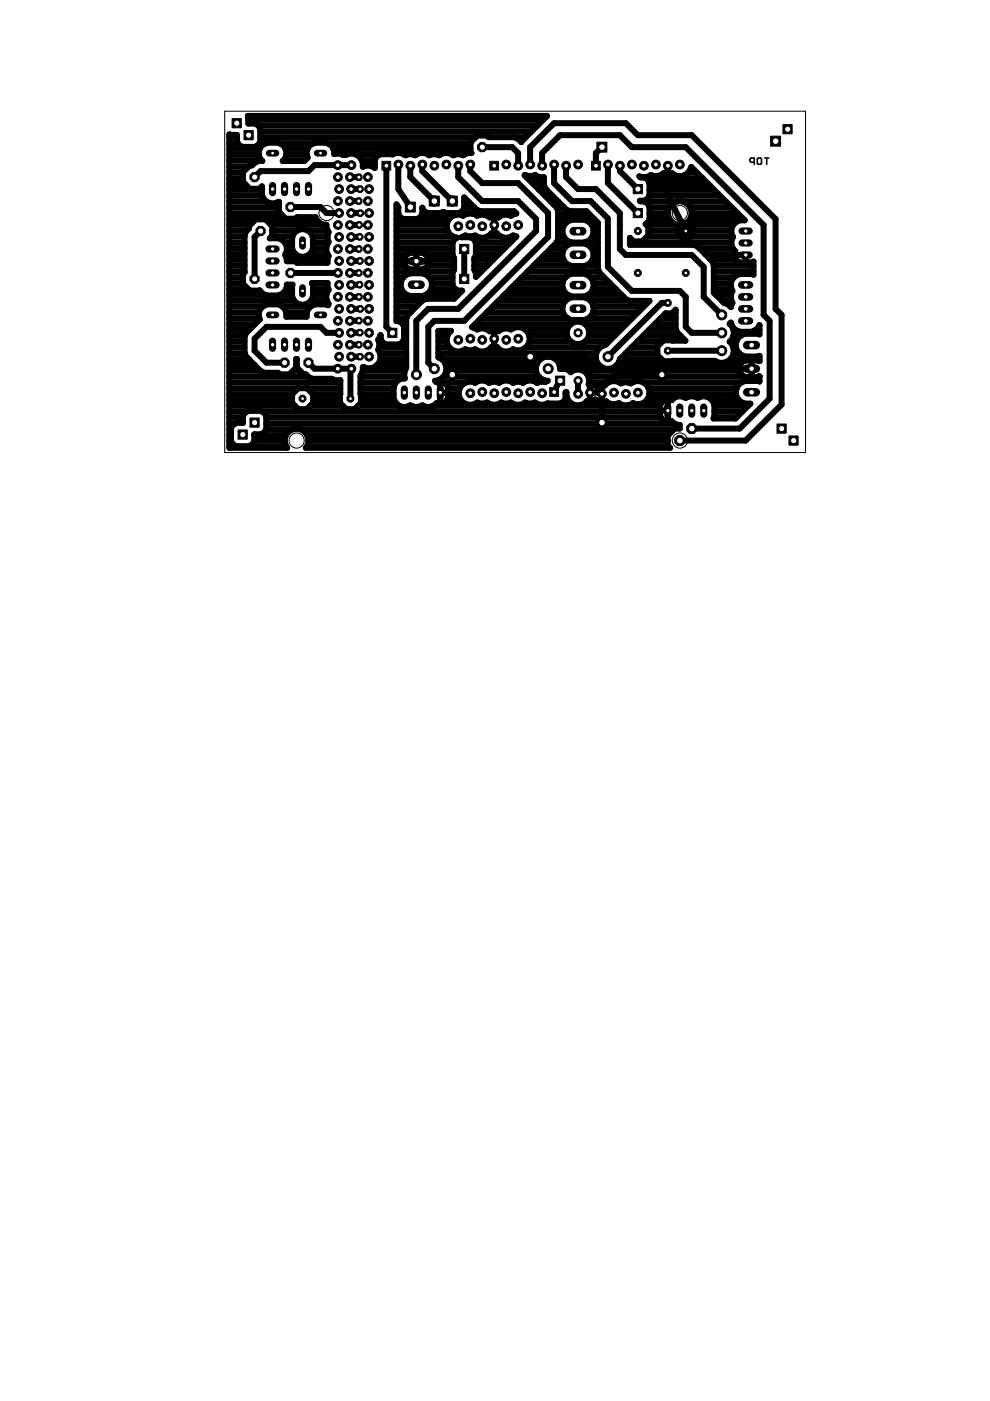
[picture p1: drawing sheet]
<svg xmlns="http://www.w3.org/2000/svg" width="210mm" height="297mm" viewBox="0 0 210 297" stroke-linecap="round" stroke-linejoin="round" font-family="sans-serif">
<path d="M159.9 34.4h-.6l-.3-.2v-.5l.3-.2h.6v1.3M160.6 33.7l.2-.2h.4l.3 .2v.9l-.3 .2h-.4l-.2-.2zM162.1 33.5h.9M162.6 33.5v1.3" fill="none" stroke="#000" stroke-width=".34"/>
<g fill="none" stroke="#000" stroke-width="1.3">
<path d="M48.6 29.1h1.6M48.6 39h3.3M48.6 37.8h2.9M48.6 36.5h2.9M48.6 35.3h4.1M48.6 34.1h6.9M48.6 32.8h6.3M48.6 31.6h6.5M48.6 30.4h1.8M51.5 36.5v2.1l1.5 1.4h2l.5-.5v1.8a2.42 2.42 0 0 0 3.7 1.5l-.1 2.1 1.5 1.5h2l.4-.4h3.9l.2 .6 .7 .7 .9 .4M52.6 25.4h62.6M54.8 26.6h59.1"/>
<path d="M55 30.4h1.5M55.2 29.1h45.6M55.2 27.9h57.5M59.1 30.4h7.5M60 34.1h4.6M60.5 31.6h4.7M60.7 32.8h4.3M69.3 30.4h30.5M70.7 31.6h29.1M72.7 32.8h.7M74.2 37.5l1.9 .1M74.5 35h-7.8l-1.3 1.3h-10.2l-1.2 1.2"/>
<path d="M75.6 32.8h4.8M76.7 34.1h2.8M76.9 35.3h.1M78.9 35.3h.6M81.9 35.1v34.2l1.3 1.3M84.5 34.9v5.2l2.5 3.8M85.8 32.8a2.75 2.75 0 0 0-2.6-.1h-2.5l-.6 .2-.4 .5-.2 .5v1.7a2.29 2.29 0 0 0-2.6-.3 2.45 2.45 0 0 0-1-2.3 2.45 2.45 0 0 0-2.6-.1h-.5l-.7-.3-1.2 .1a2.19 2.19 0 0 0-1.8-2.4h-2.3a2.21 2.21 0 0 0-1.6 3.1l-.7 .7h-4.6a2.21 2.21 0 0 0 .8-2.2 2.21 2.21 0 0 0-1.8-1.6h-2.3a2.21 2.21 0 0 0-1.7 1.6 2.21 2.21 0 0 0 .7 2.2h-.8l-.8 .4-.6 .6h-.4l-1.5 1.4M85.8 32.8l.2 .1 .5-.2h1l.5 .2 .2-.1M85.8 32.8h.4M87 35.1v2.4l5.1 5.1M87.8 32.8h.4M88.2 32.8l.8-.4h1l.9 .4"/>
<path d="M89.5 34.9v1.4l6.4 6.3M90.9 32.8l.1 .1 .6-.2h1l.5 .2 .1-.1M90.9 32.8h.4M92.9 32.8h.3M93.2 32.8l.9-.4h1l.9 .4M96 32.8l.1 .1 .6-.2h.9l.6 .2 1-.5h.8l-.2-.2v-2l1.4-1.5h2.1l.3 .4h5.4l.8 .3 .7 .7 5.5-5.5h-63.5l.1 1.6h1.4l.5 .2 .5 .4 .2 .6v2.5l-.2 .6-.5 .4-.5 .2h-2.6l-.5-.2-.4-.4-.3-.6v-1.3l-1.6-.1v66.5h12.3a2.51 2.51 0 0 1 .3-3.4 2.51 2.51 0 0 1 3.4 0 2.51 2.51 0 0 1 .2 3.4h77.3l-.5-.5v-2.1l1.5-1.5h1v-.8a2.31 2.31 0 0 1-1.8-.8 1.67 1.67 0 0 1-2.4-1.4l.1-2.1 .3-.6 .6-.4M96 32.8h.4M97.2 35.1v2.4l5 5.1h7.7l3.8 3.8v2.6l-16.5 16.5h-6.4l-2.5 2.5v11.4M97.9 32.8h.4M99.7 34.9v1.4l2.5 2.5h7.7l6.3 6.4v5l-17.8 17.8h-6.3l-1.3 1.3v7.6l1.3 1.3M102.2 31.2h6.4l1.3 1.3v2.6M109.1 29.1h2.4"/>
<path d="M111.8 37.8h3.5M112.4 34.9v-3.7l5.1-5.1h15.2l2.5 2.6h11.5l17.7 17.7v19.1l1.3 1.3v19l-7.6 7.6h-14M113.1 39h2.2M114.9 35.1v-2.6l3.8-3.8h12.7l2.6 2.5h11.4l16.5 16.5v19.1l1.3 1.2v16.5l-6.4 6.4h-10.1M117.5 34.9v3.9l3.8 3.8h3.9l3.7 3.7v10.3l5.1 5.1h10.1l1.3 1.2v6.4l1.3 1.3h6.3M120 35.1v2.4l2.6 2.6h3.7l5.1 5.1v7.6l1.3 1.3h14l2.5 2.5v6.3l3.8 3.9M127.6 31.2l-1.3 1.3v2.6M128.9 34.9v3.9l6.3 6.4M131.4 35.1v1.2l3.8 3.8M136.9 37.8h12M137.7 39h12.5M141.6 36.5h.1"/>
<path d="M141.6 35.3h.1M141.6 35.1v6.3l3.8 7.6M145.9 36.5h1.8M48.6 46.4h18.5M48.6 47.7h4.5M48.6 51.4h3.3M48.6 50.1h3.3M48.6 58.8h2.9M48.6 57.6h3.3M48.6 56.3h3.3M48.6 55.1h3.3M48.6 53.9h3.3"/>
<path d="M48.6 52.6h3.3M48.6 48.9h3.7M48.6 45.2h10.8M48.6 44h10.5M48.6 42.7h7.9M48.6 41.5h7M48.6 40.3h6.9M55.2 49l-1.2 1.2v8.9M57.4 47.7h11.8v.5l.5 1-.3 .6v.9l.3 .6-.1 .1M57.6 50.1h4.4M57.7 48.9h5.2M60.3 51.4h1.6"/>
<path d="M60.6 53.9h2.1M60.8 55.1h8.6M60.8 52.6h1.1M61.6 43.9h6.3l1.3 1.3h2.7M61.6 57.9h10M62.3 49.6a2.26 2.26 0 0 1 2.3-1 2.26 2.26 0 0 1 1.8 1.8v2.3a2.25 2.25 0 0 1-2.3 1.8 2.25 2.25 0 0 1-2.2-1.8v-2.3zM65.3 48.9h4.2M65.6 53.9h3.8M66.3 50.1h3.1M66.4 51.4h3.2M66.4 52.6h2.8M69.6 51.4a2.38 2.38 0 0 0 .1 2.9l-.3 .5v.9h-6.4l-.4-.3h-1.8v-.5l-.3-.8a2.31 2.31 0 0 0-1.5-3.6h-1.8l.5-.5v-2l-1.4-1.5h-2.1l-1.4 1.5v.4l-.6 .6-.3 .8v8l-.4 .3v2.1l1.5 1.4h2.1l.7 .7 .8 .4h2.4a2.18 2.18 0 0 0 1.8-2.4h1.2l-.1 2.5a2.25 2.25 0 0 0 2.2 1.8 2.25 2.25 0 0 0 2.3-1.8v-2.3l-.3-.5h3.3v.9l.3 .5a2.35 2.35 0 0 0 0 3l-.1 .3-.5-.2h-2.3a2.24 2.24 0 0 0-1.8 2.7h-4.3a2.25 2.25 0 0 0-1.8-2.7h-2.3a2.19 2.19 0 0 0-1.5 3.2l-2.9 2.9-.3 .8v3.4l.3 .8 3.1 3.1 .8 .3h2.9l.3 .4h2.1l1.4-1.5v-1.8h.1v1.8l1.5 1.5h.5l.6 .6 .8 .3h4.1l.7 .3h1.1l-.1 4.8 1.3 1.3h1.8l1.3-1.3-.1-5.7 .5-1v-.9a2.57 2.57 0 0 0 3.8-1.7"/>
<path d="M74.2 42.6h1.9M74.2 57.9h1.9M74.2 52.8h1.9M74.4 40.1h1.9M74.4 45.2h2M74.4 55.3h1.9M76.1 47.7h-1.9M76.3 50.2h-1.9M84.1 46.4h11.1M84.1 47.7h10.6M84.1 51.4h11.9M84.1 50.1h12"/>
<path d="M84.1 58.8h1.4M84.1 57.6h12M84.1 56.3h1.8M84.1 55.1h1.5M84.1 53.9h2.3M84.1 52.6h11.8M84.1 48.9h10.8M84.1 45.2h.4M84.1 44h.4M84.5 43.9v1.4l.2 .5 .4 .4 .5 .2M84.5 43.9l-.4-.6v24.8a1.45 1.45 0 0 1 1.6 1.2v2.5l-.3 .6-.4 .4-.5 .2h-2.6a1.64 1.64 0 0 1-1.2-1.9l-.5 1 .2 .5v1l-.2 .5 .5 1.1v.9M85.3 59l.7-.7 .9-.3h2.7a2.45 2.45 0 0 1 2 2.4 2.45 2.45 0 0 1-2 2.4h-2.7a2.44 2.44 0 0 1-1.6-3.8z"/>
<path d="M85.6 55.4h5.4M88.3 53.6v3.5M88.3 56.3h.1M88.3 55.1h.1M88.3 53.9h.1M89.5 45.2h19.9M90.1 53.9h5.8M90.2 53.9a1.79 1.79 0 0 1 .7 1.9 1.79 1.79 0 0 1-1.6 1.3h-2.3l-.6-.2-.5-.5M90.2 53.9a4.9 4.9 0 0 0-3.4-.2 1.8 1.8 0 0 0-.9 2.7M90.7 56.3h5.6M90.9 55.1h5.4M91 58.8h4.9"/>
<path d="M94 45l.5 .2h2.7l.6-.2 .6-1v-2.2l2.6 2.6 .8 .4h7.2l.5 .5-1.1 .5a2.28 2.28 0 0 0-2.7 .3 1.91 1.91 0 0 0-1.9 0 2.27 2.27 0 0 0-2.6-.3 2.33 2.33 0 0 0-3 0 2.45 2.45 0 0 0-3.4 1.5 2.45 2.45 0 0 0 2.1 3.1l-.7 .6-.3 .5v2.6l.4 .6v2.5l-.4 .7v2.5a1.64 1.64 0 0 0 2.1 1.2l-1.7 1.8h-5.9l-.8 .3-3.1 3.1-.4 .8v10.4a2.47 2.47 0 0 0-.3 2.2 2.23 2.23 0 0 0-2.3 1.8v2.5a2.31 2.31 0 0 0 3.5 1.4l.8 .4h.9l.8-.4a2.35 2.35 0 0 0 3.1-.4 1.67 1.67 0 0 0 2.4-1.4v-1.9l-.3-.6-.4-.5M94 45l-.6 .2h-2.7l-.5-.2-.5-.5-.2-.5v1.3l-.2 .5-.4 .4-.6 .2M94 44.9v.1M98.2 50.1h3M98.4 52.8v6.3M98.4 44h2.1M98.4 42.7h.9M99.2 50.1l-.5-.2-.8 .4h1.8l.5 .2 .5 .5 .2 .5v2.6l-.3 .6v2.5l.3 .7v.8l8.6-8.6h-1.1M100.2 50.1l.5-.2a2.4 2.4 0 0 0 3.5-.5h1.1a2.39 2.39 0 0 0 3.5 .5l.6 .2M100.6 56.3h2.7M100.6 55.1h3.9M100.8 57.6h1.2"/>
<path d="M100.8 51.4h7.4M100.9 53.9h4.8M100.9 52.6h6.1M103.3 50.1h2.9M104.8 45.9v3.6M104.8 47.7h.1M104.8 46.4h.1M104.8 48.9h.1M110.6 58.8h9.3M111.9 57.6h15.1M113.1 56.3h7.9M114.3 40.3h1.6"/>
<path d="M114.4 55.1h5.1M115.5 41.5h1.6M115.6 53.9h3.7M116.8 42.7h1.6M116.8 52.6h2.8M118 44l-6.8-6.8 .1-.1 .6 .2h1l.5-.2 1 .5h.9v1.6l.4 .8 4.4 4.4 .7 .4h3.5l2.5 2.4v9.8l.3 .8 5.7 5.7 .7 .3h4.2l-9.3 9.3a2.55 2.55 0 0 0-2.1 3M118 44l.3 .7v6l-.3 .8-17.9 17.9 1.1 .5a2.23 2.23 0 0 1 2.6 .4 1.77 1.77 0 0 1 1.9 0 2.24 2.24 0 0 1 2.7-.4 2.47 2.47 0 0 1 3.9 1.7 2.47 2.47 0 0 1-3.5 2.4 2.37 2.37 0 0 1-3.5-.4l-.4 .1M118 44h1.6M118 51.4h3.1M118.3 46.4h7.7M118.3 47.7h1.3M118.3 50.1h1.2"/>
<path d="M118.3 48.9h1M118.3 45.2h6.5M119.6 52.7l.7-.7 .9-.4h2.7a2.44 2.44 0 0 1 2 2.4 2.44 2.44 0 0 1-2 2.4h-2.7a2.44 2.44 0 0 1-1.6-3.7zM119.6 47.7l.7-.7 .9-.4h2.7a2.45 2.45 0 0 1 2 2.4 2.45 2.45 0 0 1-2 2.4h-2.7a2.44 2.44 0 0 1-1.6-3.7zM119.6 59.1l.7-.7 .9-.4h2.7a2.45 2.45 0 0 1 2 2.4 2.45 2.45 0 0 1-2 2.4h-2.7a2.45 2.45 0 0 1-1.6-3.7zM124 51.4h2.8M124.1 56.3h2.7M125.2 58.8h2.9M125.5 52.6h1.3M125.5 47.7h1.3M125.6 50.1h1.2M125.6 55.1h1.2"/>
<path d="M125.8 53.9h1M125.8 48.9h1M133.6 51.4h21.5M136.6 42.7h6.9M137.1 47.7h7.4l-.7 .6v1.3l.9 1h1.3l1-1v-1.3l-1-.9h-.7a2.53 2.53 0 0 0 .8-3.8 2.53 2.53 0 0 0-3.9-.2 2.53 2.53 0 0 0 .5 3.9l.9 .4M137.2 50.1h7.1M137.5 48.9h6.3M137.7 41.5h15M137.7 46.4v-2.5a1.59 1.59 0 0 0-1.9-1.2l-.1-.1a1.64 1.64 0 0 0 2-1.2v-2.6a1.59 1.59 0 0 0-1.9-1.2l-.2-.2a2.26 2.26 0 0 0 2.4-.3 2.28 2.28 0 0 0 2.7-.4 1.77 1.77 0 0 0 1.8 0 2.45 2.45 0 0 0 4.1-1.3l11.3 11.3a2.33 2.33 0 0 0-2.4 .9 2.33 2.33 0 0 0-.1 2.6 2.35 2.35 0 0 0 .5 3.1 1.67 1.67 0 0 0 1.3 2.4h1.8l.8-.3v2.9l-.4-.2h-2.6a2.34 2.34 0 0 0-1.5 3.6l-.3 .8v.9l.3 .8-.3 .9-.5-.5-1-.4M137.7 46.4h4.3M137.7 46.4l-.2 .6-.6 .5 .6 .6v1.8l-1.3 1.3h-1.9l-.7-.8v1.5h13.5l.8 .3 3.1 3.2 .3 .8v5.9l2.2 2.1M137.7 45.2h3.9"/>
<path d="M137.7 44h4.2M137.7 40.3h13.7M143.8 49h3.2M144.7 42.7h9.2M145.4 47.7h.1M145.4 47.4v3.2M145.4 50.1h.1M145.4 48.9h.1M146.3 46.4h11.3M146.3 44h8.9M146.4 47.7h9M146.5 50.1h8.9"/>
<path d="M146.6 45.2h9.8M147 48.9h8.1M148.3 52.6h7M149.5 53.9h6.2M150.7 55.1h5.4M151.3 58.8h4.3M151.3 57.6h8.5M151.3 56.3h8.5M155.7 54.1h2.4v1.6M158.1 55.1h.1M48.6 73.7h3.3M48.6 76.1h4.1"/>
<path d="M48.6 79.9h16.7M48.6 78.6h6.6M48.6 77.4h5.4M48.6 74.9h3.3M48.6 72.4h3.3M48.6 71.2h3.3M48.6 70h4.2M48.6 68.7h5.5M48.6 67.5h6.4M48.6 66.3h6.3M48.6 65h7.1M48.6 63.8h13.8"/>
<path d="M48.6 62.5h7.7M48.6 61.3h4M48.6 60h2.9M59.3 62.5h2.6M59.9 65h6M60.6 61.3h1.3M60.7 66.3h4.4M62.1 78.6h1.5M62.8 77.4h.1M65.4 76.9l1.3 1.3h7.8M65.9 63.8h3.4M66.2 60h3.2"/>
<path d="M66.4 62.5h2.8M66.4 61.3h3.2M71.9 70.6h-2.7l-1.3-1.3h-11.4l-2.5 2.5v2.6l2.5 2.5h3.8M74.2 73.1h1.9M74.2 62.9h1.9M74.3 78.2v6.3M74.4 75.6h1.9M74.4 65.5h2M76.1 68h-1.9M76.2 60.4h-1.8M76.3 70.5l-1.9 .1M76.4 79.9h9.3"/>
<path d="M76.9 78.6h9M79.9 77.4h6.2M80.3 72.4h.7M80.4 73.7h5.7M80.6 74.9h5.5M80.6 71.2h.1M80.7 76.1h5.4M84.1 67.5h2.1M84.1 66.3h2.9M84.1 65h4.2M84.1 63.8h5.4M84.1 62.5h2.2"/>
<path d="M84.1 61.3h1.1M84.1 60h.9M85.4 72.4h.7M85.4 68.7h.7M85.7 71.2h.4M85.7 70h.4M90.2 62.5h6.9M91.4 61.3h5.1M91.6 60h4.3M92.9 73.7h2.4M92.9 74.9h33.5M92.9 72.4h1.8"/>
<path d="M92.9 71.2h2M93.6 76.1h21M94 79.9h20.3M94.5 77.4h19.3M94.6 78.6h19M95.9 79.4l1.3-1.2h11.4l3.8-2.6h11.4l1.3 1.3v8.2M100.7 68.7h20.4M102 67.5h18.3M103.2 66.3h16.2M103.5 70h2.6M104.1 73.7h1.4M104.5 65h14.8"/>
<path d="M104.6 73.7l-.4-.1a2.41 2.41 0 0 1-3.5 .4l-.5 .3h-1l-.5-.3a2.47 2.47 0 0 1-3.5-.4 2.47 2.47 0 0 1 .4-3.5l-2.7 .1v5.6a2.55 2.55 0 0 1 1.7 2.8 2.55 2.55 0 0 1-2.4 2.1l.4 .3 .9-.2 .8 .3M104.8 70v3.7M104.8 71.8h.1M104.8 72.4h.1M104.8 71.2h.1M105.7 63.8h14.2M106.9 62.5h13.5M108.2 61.3h11.2M109.4 60h9.9M111.4 70h8.8M111.5 73.7h15.8M112.2 71.2h8"/>
<path d="M112.2 72.4h8.9M115.7 75.6a2.57 2.57 0 0 0-2.1 2.8 2.57 2.57 0 0 0 2.5 2.3 1.72 1.72 0 0 1-1.7 .2l-.5 .3a2.33 2.33 0 0 0-3 0l-.6-.3h-.9l-.6 .3a2.33 2.33 0 0 0-3 0l-.5-.3h-1l-.6 .3a2.33 2.33 0 0 0-3 0 2.45 2.45 0 0 0-3.5 2.4 2.45 2.45 0 0 0 4 1.7l.5 .3h1l.6-.3a2.35 2.35 0 0 0 3 0l.5 .3h1l.6-.3a2.35 2.35 0 0 0 2.9 0l.6 .3h1l.5-.3a2.52 2.52 0 0 0 2.8 .3h2.5l.6-.3 .4-.4 .2-.5v-1.2l.2-.1a2.45 2.45 0 0 0 1.5 2.7 2.45 2.45 0 0 0 2.9-.8 1.82 1.82 0 0 0 1.7-.3 1.85 1.85 0 0 0 2.3 .4 2.27 2.27 0 0 0 2.7 .3 2.33 2.33 0 0 0 3 0 2.46 2.46 0 0 0 3.5-2.4 2.46 2.46 0 0 0-3.9-1.7l-.6-.2h-1l-.5 .2a2.38 2.38 0 0 0-3.5 .5 1.75 1.75 0 0 0-1.7 .3 1.84 1.84 0 0 0-1.7-.7 2.36 2.36 0 0 0-.9-2.7 2.36 2.36 0 0 0-2.9 .2l-.4-.4-.6-.3h-1.3a2.46 2.46 0 0 0-2-2.6M117.8 76.1h8.5M118.6 77.4h8.4M119.3 65v.9l.3 .9 .7 .7M119.3 65l.3-.9 .7-.7 .9-.4h2.7l.9 .4 .7 .7 .3 .9M120.3 67.5l.9 .3h2.7l.9-.3M120.7 78.6h.7M123.7 78.6h33M124 72.4h5.1M124 68.7h8.8M124.7 62.5h7.1"/>
<path d="M124.8 79.9h33M124.8 67.5h9.2M124.8 71.2h5.5M124.8 70h6.8M125.2 63.8h8.3M125.7 61.3h4.9M125.7 66.3h9.6M125.8 65v.9l-.3 .9-.7 .7M125.8 65h10.7M125.8 60h3.5M126.3 76.1a2.6 2.6 0 0 0 2.6 2.1 2.6 2.6 0 0 0 2.5-2.1M130.7 77.4h26.1"/>
<path d="M131.4 76.1h.1M131.4 76.1h8.9M132.2 62.9h.1M132.6 74.9h6.8M133.9 73.7h5.5M135.1 72.4h5.3M136.4 71.2h7.9M137.6 70h5.8M138.8 68.7h4.5M140.1 67.5h3.2M140.3 79.4h-10.1l-2.6 2.6M141.6 64.2h-1.3l-11.4 11.4"/>
<path d="M141.6 74.4h11.4M142.7 66.3h.6M151.3 61.3h3.9M151.3 60h3.7M151.8 62.5h3.2M153.1 63.8h2M153.5 64.2h.1M154.7 72.4h1.4M154.8 68.7h.3M154.8 76.1h6.2M154.9 65h.1M155.5 73.7h.5"/>
<path d="M155.5 71.2h1.5M155.5 70h.5M155.6 74.9h1.2M156 73.7l.4 .8 .7 .7 .9 .4h2.7l.3-.2v1.2M156.7 78.2h2.7M156.8 77.4a1.8 1.8 0 0 0 1.5 2.6h2.1l.6-.2M159.3 76.4v3.6M159.3 79.9h.1M159.3 78.6h.1M159.3 77.4h.1M160.2 70l.7-.7 .1-.4v2l-.3-.1h-2.7a2.43 2.43 0 0 0-2 2.9M160.2 70l-.8 .3h-2.6a2.36 2.36 0 0 1-1.8-1.9l-.3 .3a2.45 2.45 0 0 1 0 3.8 2.57 2.57 0 0 1 .4 3.5 2.57 2.57 0 0 1-3.5 .5l-10.9 .1-1.3-1.3v-1.9l1.3-1.2h4.6l-1.7-1.7-.3-.8v-4l-.8 .7h-1.4l-9.7 9.7"/>
<path d="M160.2 70h.8M160.9 79.9h.1M161 79.8v1.1l-.3-.1h-2.7a2.47 2.47 0 0 0-1.9 3 2.47 2.47 0 0 0 3 1.8l-3.2 3.1h-4.6l.2-.4v-2.4a2.32 2.32 0 0 0-3.6-1.5l-.8-.4h-.9l-.8 .4a2.35 2.35 0 0 0-3.1 .4M161 79.8h.1M161 76.6l-.6-.2h-2.3l-.7 .3-.6 .7M161 76.6h.1M48.6 82.3h23.6M48.6 94.7h12.1M48.6 93.5h.4M48.6 92.2h.4M48.6 91h.4M48.6 89.8h1.4"/>
<path d="M48.6 88.5h2.9M48.6 87.3h3.7M48.6 86h13.9M48.6 84.8h13.3M48.6 83.6h13.4M48.6 81.1h23.6M52.2 87.4l.5-.3h2.6l.5 .3 .4 .4 .3 .5v2.6l-.3 .5-.4 .4-.5 .3h-1.4v1.3l-.2 .6-.4 .4-.6 .2h-2.5l-.6-.2-.4-.4-.2-.6v-2.5l.2-.6 .4-.4 .6-.2h1.3v-1.4l.2-.5zM53.9 93.5h6.5M53.9 92.2h6.8M55.6 87.3h84.3M56.4 91h5.8M56.5 89.8h86.4"/>
<path d="M56.5 88.5h83.6M63.2 82.3l-1.3 1.3v1.8l1.3 1.3h1.9l1.3-1.3v-1.8l-1.3-1.3M63.5 91h79.4M65 94.7h76.8M65.1 92.2h76.6M65.4 93.5h76.2M65.7 86h7M66.3 83.6h5.8M66.4 84.8h5.7M75.9 86h8.8M76.4 82.3h7.1M76.4 81.1h7.5"/>
<path d="M76.5 83.6h7M76.5 84.8h7.1M86.7 86h.6M89.3 86h.5M91.8 86h48.2M93.3 83.2h1.7M93.3 80.8v4.9M93.3 82.3h.1M93.3 84.8h.1M93.3 83.6h.1M93.3 81.1h.1M94.2 81.1h4.6"/>
<path d="M94.8 84.8h2.9M95 82.3h2.5M95 83.6h2.3M100.5 81.1h.3M103.7 81.1h.2M105.6 81.1h.3M108.7 81.1h.3M110.7 81.1h.3M113.8 81.1h.3M118.6 80.7l-1.1 2.4M119.7 84.8h.7M119.9 83.6h.2"/>
<path d="M122.6 80.7v2.8M124.9 81.1h4.1M125.1 83.2h2.3M125.1 82.3h.1M125.1 84.8h.1M125.1 83.6h.1M126 84.8h.3M127.6 81.7v7.9M127.6 83.5h.1M127.6 82.3h.1M127.6 84.8h.1M127.6 83.6h.1"/>
<path d="M131.3 81.1h.9M133.2 81.1h.9M136.4 81.1h20.8M137.1 84.8h3.8M137.5 82.3h18.7M137.7 83.6h18.3M139.9 87.1h1.7M140.9 84.8l.6-.2 .8 .2M141.6 84.6v4.9M141.6 88.5h.1M141.6 87.3h.1M141.6 86h.1"/>
<path d="M141.6 84.8h.1M142.3 84.8h.1M150.9 84.8h5.8M151.4 88.5h4.7M151.5 87.3h5.9M151.5 86h7.1"/>
<circle cx="122.5" cy="70.6" r="2.41"/>
</g>
<path d="M131.4 46.4v1.3M118.6 80.7h.1M127.4 83.2l.2 .3" fill="none" stroke="#000" stroke-width=".83"/>
<path d="M125.4 34.2h1.9v1.9h-1.9z" fill="#000" stroke="#000" stroke-width=".21"/>
<circle cx="126.4" cy="35.1" r=".51" fill="#fff" stroke="#000" stroke-width=".21"/>
<circle cx="128.9" cy="34.9" r=".93" fill="#000" stroke="#000" stroke-width=".21"/>
<circle cx="128.9" cy="34.9" r=".51" fill="#fff" stroke="#000" stroke-width=".21"/>
<circle cx="131.4" cy="35.1" r=".93" fill="#000" stroke="#000" stroke-width=".21"/>
<circle cx="131.4" cy="35.1" r=".51" fill="#fff" stroke="#000" stroke-width=".21"/>
<circle cx="134" cy="34.9" r=".93" fill="#000" stroke="#000" stroke-width=".21"/>
<circle cx="134" cy="34.9" r=".51" fill="#fff" stroke="#000" stroke-width=".21"/>
<circle cx="136.5" cy="35.1" r=".93" fill="#000" stroke="#000" stroke-width=".21"/>
<circle cx="136.5" cy="35.1" r=".51" fill="#fff" stroke="#000" stroke-width=".21"/>
<circle cx="139.1" cy="34.9" r=".93" fill="#000" stroke="#000" stroke-width=".21"/>
<circle cx="139.1" cy="34.9" r=".51" fill="#fff" stroke="#000" stroke-width=".21"/>
<circle cx="141.6" cy="35.1" r=".93" fill="#000" stroke="#000" stroke-width=".21"/>
<circle cx="141.6" cy="35.1" r=".51" fill="#fff" stroke="#000" stroke-width=".21"/>
<circle cx="144.1" cy="34.9" r=".93" fill="#000" stroke="#000" stroke-width=".21"/>
<circle cx="144.1" cy="34.9" r=".51" fill="#fff" stroke="#000" stroke-width=".21"/>
<path d="M103.8 34.2h1.9v1.9h-1.9z" fill="#000" stroke="#000" stroke-width=".21"/>
<circle cx="104.8" cy="35.1" r=".51" fill="#fff" stroke="#000" stroke-width=".21"/>
<circle cx="107.3" cy="34.9" r=".93" fill="#000" stroke="#000" stroke-width=".21"/>
<circle cx="107.3" cy="34.9" r=".51" fill="#fff" stroke="#000" stroke-width=".21"/>
<circle cx="109.9" cy="35.1" r=".93" fill="#000" stroke="#000" stroke-width=".21"/>
<circle cx="109.9" cy="35.1" r=".51" fill="#fff" stroke="#000" stroke-width=".21"/>
<circle cx="112.4" cy="34.9" r=".93" fill="#000" stroke="#000" stroke-width=".21"/>
<circle cx="112.4" cy="34.9" r=".51" fill="#fff" stroke="#000" stroke-width=".21"/>
<circle cx="115" cy="35.1" r=".93" fill="#000" stroke="#000" stroke-width=".21"/>
<circle cx="115" cy="35.1" r=".51" fill="#fff" stroke="#000" stroke-width=".21"/>
<circle cx="117.5" cy="34.9" r=".93" fill="#000" stroke="#000" stroke-width=".21"/>
<circle cx="117.5" cy="34.9" r=".51" fill="#fff" stroke="#000" stroke-width=".21"/>
<circle cx="120" cy="35.1" r=".93" fill="#000" stroke="#000" stroke-width=".21"/>
<circle cx="120" cy="35.1" r=".51" fill="#fff" stroke="#000" stroke-width=".21"/>
<circle cx="122.6" cy="34.9" r=".93" fill="#000" stroke="#000" stroke-width=".21"/>
<circle cx="122.6" cy="34.9" r=".51" fill="#fff" stroke="#000" stroke-width=".21"/>
<path d="M81 34.2h1.8v1.9h-1.8z" fill="#000" stroke="#000" stroke-width=".21"/>
<circle cx="81.9" cy="35.1" r=".51" fill="#fff" stroke="#000" stroke-width=".21"/>
<circle cx="84.5" cy="34.9" r=".93" fill="#000" stroke="#000" stroke-width=".21"/>
<circle cx="84.5" cy="34.9" r=".51" fill="#fff" stroke="#000" stroke-width=".21"/>
<circle cx="87" cy="35.1" r=".93" fill="#000" stroke="#000" stroke-width=".21"/>
<circle cx="87" cy="35.1" r=".51" fill="#fff" stroke="#000" stroke-width=".21"/>
<circle cx="89.6" cy="34.9" r=".93" fill="#000" stroke="#000" stroke-width=".21"/>
<circle cx="89.6" cy="34.9" r=".51" fill="#fff" stroke="#000" stroke-width=".21"/>
<circle cx="92.1" cy="35.1" r=".93" fill="#000" stroke="#000" stroke-width=".21"/>
<circle cx="92.1" cy="35.1" r=".51" fill="#fff" stroke="#000" stroke-width=".21"/>
<circle cx="94.6" cy="34.9" r=".93" fill="#000" stroke="#000" stroke-width=".21"/>
<circle cx="94.6" cy="34.9" r=".51" fill="#fff" stroke="#000" stroke-width=".21"/>
<circle cx="97.2" cy="35.1" r=".93" fill="#000" stroke="#000" stroke-width=".21"/>
<circle cx="97.2" cy="35.1" r=".51" fill="#fff" stroke="#000" stroke-width=".21"/>
<circle cx="99.7" cy="34.9" r=".93" fill="#000" stroke="#000" stroke-width=".21"/>
<circle cx="99.7" cy="34.9" r=".51" fill="#fff" stroke="#000" stroke-width=".21"/>
<path d="M116.5 82.2h1.9v1.9h-1.9z" fill="#000" stroke="#000" stroke-width=".21"/>
<circle cx="117.5" cy="83.1" r=".51" fill="#fff" stroke="#000" stroke-width=".21"/>
<circle cx="115" cy="83.4" r=".93" fill="#000" stroke="#000" stroke-width=".21"/>
<circle cx="115" cy="83.4" r=".51" fill="#fff" stroke="#000" stroke-width=".21"/>
<circle cx="112.4" cy="83.1" r=".93" fill="#000" stroke="#000" stroke-width=".21"/>
<circle cx="112.4" cy="83.1" r=".51" fill="#fff" stroke="#000" stroke-width=".21"/>
<circle cx="109.9" cy="83.4" r=".93" fill="#000" stroke="#000" stroke-width=".21"/>
<circle cx="109.9" cy="83.4" r=".51" fill="#fff" stroke="#000" stroke-width=".21"/>
<circle cx="107.3" cy="83.1" r=".93" fill="#000" stroke="#000" stroke-width=".21"/>
<circle cx="107.3" cy="83.1" r=".51" fill="#fff" stroke="#000" stroke-width=".21"/>
<circle cx="104.8" cy="83.4" r=".93" fill="#000" stroke="#000" stroke-width=".21"/>
<circle cx="104.8" cy="83.4" r=".51" fill="#fff" stroke="#000" stroke-width=".21"/>
<circle cx="102.3" cy="83.1" r=".93" fill="#000" stroke="#000" stroke-width=".21"/>
<circle cx="102.3" cy="83.1" r=".51" fill="#fff" stroke="#000" stroke-width=".21"/>
<circle cx="99.7" cy="83.4" r=".93" fill="#000" stroke="#000" stroke-width=".21"/>
<circle cx="99.7" cy="83.4" r=".51" fill="#fff" stroke="#000" stroke-width=".21"/>
<circle cx="135.3" cy="83.2" r=".93" fill="#000" stroke="#000" stroke-width=".21"/>
<circle cx="135.3" cy="83.2" r=".51" fill="#fff" stroke="#000" stroke-width=".21"/>
<circle cx="132.7" cy="83.5" r=".93" fill="#000" stroke="#000" stroke-width=".21"/>
<circle cx="132.7" cy="83.5" r=".51" fill="#fff" stroke="#000" stroke-width=".21"/>
<circle cx="130.2" cy="83.2" r=".93" fill="#000" stroke="#000" stroke-width=".21"/>
<circle cx="130.2" cy="83.2" r=".51" fill="#fff" stroke="#000" stroke-width=".21"/>
<circle cx="127.6" cy="83.5" r=".93" fill="#000" stroke="#000" stroke-width=".21"/>
<circle cx="127.6" cy="83.5" r=".51" fill="#fff" stroke="#000" stroke-width=".21"/>
<circle cx="125.1" cy="83.2" r=".93" fill="#000" stroke="#000" stroke-width=".21"/>
<circle cx="125.1" cy="83.2" r=".51" fill="#fff" stroke="#000" stroke-width=".21"/>
<circle cx="122.6" cy="83.5" r=".93" fill="#000" stroke="#000" stroke-width=".21"/>
<circle cx="122.6" cy="83.5" r=".51" fill="#fff" stroke="#000" stroke-width=".21"/>
<circle cx="109.9" cy="71.8" r=".93" fill="#000" stroke="#000" stroke-width=".21"/>
<circle cx="109.9" cy="71.8" r=".51" fill="#fff" stroke="#000" stroke-width=".21"/>
<circle cx="107.3" cy="72.1" r=".93" fill="#000" stroke="#000" stroke-width=".21"/>
<circle cx="107.3" cy="72.1" r=".51" fill="#fff" stroke="#000" stroke-width=".21"/>
<circle cx="104.8" cy="71.8" r=".93" fill="#000" stroke="#000" stroke-width=".21"/>
<circle cx="104.8" cy="71.8" r=".51" fill="#fff" stroke="#000" stroke-width=".21"/>
<circle cx="102.3" cy="72.1" r=".93" fill="#000" stroke="#000" stroke-width=".21"/>
<circle cx="102.3" cy="72.1" r=".51" fill="#fff" stroke="#000" stroke-width=".21"/>
<circle cx="99.7" cy="71.8" r=".93" fill="#000" stroke="#000" stroke-width=".21"/>
<circle cx="99.7" cy="71.8" r=".51" fill="#fff" stroke="#000" stroke-width=".21"/>
<circle cx="97.2" cy="72.1" r=".93" fill="#000" stroke="#000" stroke-width=".21"/>
<circle cx="97.2" cy="72.1" r=".51" fill="#fff" stroke="#000" stroke-width=".21"/>
<circle cx="109.9" cy="47.7" r=".93" fill="#000" stroke="#000" stroke-width=".21"/>
<circle cx="109.9" cy="47.7" r=".51" fill="#fff" stroke="#000" stroke-width=".21"/>
<circle cx="107.3" cy="48" r=".93" fill="#000" stroke="#000" stroke-width=".21"/>
<circle cx="107.3" cy="48" r=".51" fill="#fff" stroke="#000" stroke-width=".21"/>
<circle cx="104.8" cy="47.7" r=".93" fill="#000" stroke="#000" stroke-width=".21"/>
<circle cx="104.8" cy="47.7" r=".51" fill="#fff" stroke="#000" stroke-width=".21"/>
<circle cx="102.3" cy="48" r=".93" fill="#000" stroke="#000" stroke-width=".21"/>
<circle cx="102.3" cy="48" r=".51" fill="#fff" stroke="#000" stroke-width=".21"/>
<circle cx="99.7" cy="47.7" r=".93" fill="#000" stroke="#000" stroke-width=".21"/>
<circle cx="99.7" cy="47.7" r=".51" fill="#fff" stroke="#000" stroke-width=".21"/>
<circle cx="97.2" cy="48" r=".93" fill="#000" stroke="#000" stroke-width=".21"/>
<circle cx="97.2" cy="48" r=".51" fill="#fff" stroke="#000" stroke-width=".21"/>
<path d="M87.4 60.4h1.8" fill="none" stroke="#000" stroke-width="1.8"/>
<circle cx="88.3" cy="60.4" r=".59" fill="#fff" stroke="#000" stroke-width=".21"/>
<path d="M87.4 55.4h1.8" fill="none" stroke="#000" stroke-width="1.8"/>
<circle cx="88.3" cy="55.4" r=".59" fill="#fff" stroke="#000" stroke-width=".21"/>
<path d="M121.6 65.4h1.8" fill="none" stroke="#000" stroke-width="1.8"/>
<circle cx="122.6" cy="65.4" r=".59" fill="#fff" stroke="#000" stroke-width=".21"/>
<path d="M121.6 60.5h1.8" fill="none" stroke="#000" stroke-width="1.8"/>
<circle cx="122.6" cy="60.5" r=".59" fill="#fff" stroke="#000" stroke-width=".21"/>
<path d="M121.6 54h1.8" fill="none" stroke="#000" stroke-width="1.8"/>
<circle cx="122.6" cy="54" r=".59" fill="#fff" stroke="#000" stroke-width=".21"/>
<path d="M121.6 49h1.8" fill="none" stroke="#000" stroke-width="1.8"/>
<circle cx="122.6" cy="49" r=".59" fill="#fff" stroke="#000" stroke-width=".21"/>
<path d="M158.4 83.2h1.9" fill="none" stroke="#000" stroke-width="1.8"/>
<circle cx="159.4" cy="83.2" r=".59" fill="#fff" stroke="#000" stroke-width=".21"/>
<path d="M158.4 78.2h1.9" fill="none" stroke="#000" stroke-width="1.8"/>
<circle cx="159.4" cy="78.2" r=".59" fill="#fff" stroke="#000" stroke-width=".21"/>
<path d="M158.4 73.2h1.9" fill="none" stroke="#000" stroke-width="1.8"/>
<circle cx="159.4" cy="73.2" r=".59" fill="#fff" stroke="#000" stroke-width=".21"/>
<circle cx="141.6" cy="74.4" r=".78" fill="#000" stroke="#000" stroke-width=".21"/>
<circle cx="141.6" cy="74.4" r=".4" fill="#fff" stroke="#000" stroke-width=".21"/>
<circle cx="141.6" cy="64.2" r=".78" fill="#000" stroke="#000" stroke-width=".21"/>
<circle cx="141.6" cy="64.2" r=".4" fill="#fff" stroke="#000" stroke-width=".21"/>
<circle cx="135.2" cy="57.9" r=".78" fill="#000" stroke="#000" stroke-width=".21"/>
<circle cx="135.3" cy="57.9" r=".4" fill="#fff" stroke="#000" stroke-width=".21"/>
<circle cx="145.4" cy="57.9" r=".78" fill="#000" stroke="#000" stroke-width=".21"/>
<circle cx="145.4" cy="57.9" r=".4" fill="#fff" stroke="#000" stroke-width=".21"/>
<circle cx="145.4" cy="49" r=".78" fill="#000" stroke="#000" stroke-width=".21"/>
<circle cx="145.4" cy="49" r=".4" fill="#fff" stroke="#000" stroke-width=".21"/>
<circle cx="135.2" cy="49" r=".78" fill="#000" stroke="#000" stroke-width=".21"/>
<circle cx="135.3" cy="49" r=".4" fill="#fff" stroke="#000" stroke-width=".21"/>
<path d="M93.3 82.5v1.5" fill="none" stroke="#000" stroke-width="1.5"/>
<circle cx="93.4" cy="83.2" r=".47" fill="#fff" stroke="#000" stroke-width=".21"/>
<path d="M90.8 82.5v1.5" fill="none" stroke="#000" stroke-width="1.5"/>
<circle cx="90.8" cy="83.2" r=".47" fill="#fff" stroke="#000" stroke-width=".21"/>
<path d="M88.3 82.5v1.5" fill="none" stroke="#000" stroke-width="1.5"/>
<circle cx="88.3" cy="83.2" r=".47" fill="#fff" stroke="#000" stroke-width=".21"/>
<path d="M85.7 82.5v1.5" fill="none" stroke="#000" stroke-width="1.5"/>
<circle cx="85.7" cy="83.2" r=".47" fill="#fff" stroke="#000" stroke-width=".21"/>
<circle cx="122.6" cy="70.6" r=".87" fill="#000" stroke="#000" stroke-width=".21"/>
<circle cx="122.6" cy="70.6" r=".55" fill="#fff" stroke="#000" stroke-width=".21"/>
<circle cx="122.6" cy="80.7" r=".87" fill="#000" stroke="#000" stroke-width=".21"/>
<circle cx="122.6" cy="80.7" r=".55" fill="#fff" stroke="#000" stroke-width=".21"/>
<path d="M157.3 68h1.6" fill="none" stroke="#000" stroke-width="1.6"/>
<circle cx="158.1" cy="68" r=".51" fill="#fff" stroke="#000" stroke-width=".21"/>
<path d="M157.3 65.5h1.6" fill="none" stroke="#000" stroke-width="1.6"/>
<circle cx="158.1" cy="65.5" r=".51" fill="#fff" stroke="#000" stroke-width=".21"/>
<path d="M157.3 62.9h1.6" fill="none" stroke="#000" stroke-width="1.6"/>
<circle cx="158.1" cy="62.9" r=".51" fill="#fff" stroke="#000" stroke-width=".21"/>
<path d="M157.3 60.4h1.6" fill="none" stroke="#000" stroke-width="1.6"/>
<circle cx="158.1" cy="60.4" r=".51" fill="#fff" stroke="#000" stroke-width=".21"/>
<path d="M157.3 49h1.6" fill="none" stroke="#000" stroke-width="1.5"/>
<circle cx="158.1" cy="49" r=".47" fill="#fff" stroke="#000" stroke-width=".21"/>
<path d="M157.3 51.5h1.6" fill="none" stroke="#000" stroke-width="1.5"/>
<circle cx="158.1" cy="51.5" r=".47" fill="#fff" stroke="#000" stroke-width=".21"/>
<path d="M157.3 54.1h1.6" fill="none" stroke="#000" stroke-width="1.5"/>
<circle cx="158.1" cy="54.1" r=".47" fill="#fff" stroke="#000" stroke-width=".21"/>
<path d="M141.6 86.3v1.5" fill="none" stroke="#000" stroke-width="1.5"/>
<circle cx="141.6" cy="87.1" r=".47" fill="#fff" stroke="#000" stroke-width=".21"/>
<path d="M144.1 86.3v1.5" fill="none" stroke="#000" stroke-width="1.5"/>
<circle cx="144.1" cy="87.1" r=".47" fill="#fff" stroke="#000" stroke-width=".21"/>
<path d="M146.7 86.3v1.5" fill="none" stroke="#000" stroke-width="1.5"/>
<circle cx="146.7" cy="87.1" r=".47" fill="#fff" stroke="#000" stroke-width=".21"/>
<path d="M149.2 86.3v1.5" fill="none" stroke="#000" stroke-width="1.5"/>
<circle cx="149.2" cy="87.1" r=".47" fill="#fff" stroke="#000" stroke-width=".21"/>
<circle cx="74.4" cy="75.6" r=".93" fill="#000" stroke="#000" stroke-width=".21"/>
<circle cx="74.4" cy="75.6" r=".51" fill="#fff" stroke="#000" stroke-width=".21"/>
<circle cx="74.2" cy="73.1" r=".93" fill="#000" stroke="#000" stroke-width=".21"/>
<circle cx="74.2" cy="73.1" r=".51" fill="#fff" stroke="#000" stroke-width=".21"/>
<circle cx="74.4" cy="70.6" r=".93" fill="#000" stroke="#000" stroke-width=".21"/>
<circle cx="74.4" cy="70.6" r=".51" fill="#fff" stroke="#000" stroke-width=".21"/>
<circle cx="74.2" cy="68" r=".93" fill="#000" stroke="#000" stroke-width=".21"/>
<circle cx="74.2" cy="68" r=".51" fill="#fff" stroke="#000" stroke-width=".21"/>
<circle cx="74.4" cy="65.5" r=".93" fill="#000" stroke="#000" stroke-width=".21"/>
<circle cx="74.4" cy="65.5" r=".51" fill="#fff" stroke="#000" stroke-width=".21"/>
<circle cx="74.2" cy="62.9" r=".93" fill="#000" stroke="#000" stroke-width=".21"/>
<circle cx="74.2" cy="62.9" r=".51" fill="#fff" stroke="#000" stroke-width=".21"/>
<circle cx="74.4" cy="60.4" r=".93" fill="#000" stroke="#000" stroke-width=".21"/>
<circle cx="74.4" cy="60.4" r=".51" fill="#fff" stroke="#000" stroke-width=".21"/>
<circle cx="74.2" cy="57.9" r=".93" fill="#000" stroke="#000" stroke-width=".21"/>
<circle cx="74.2" cy="57.9" r=".51" fill="#fff" stroke="#000" stroke-width=".21"/>
<circle cx="74.4" cy="55.3" r=".93" fill="#000" stroke="#000" stroke-width=".21"/>
<circle cx="74.4" cy="55.3" r=".51" fill="#fff" stroke="#000" stroke-width=".21"/>
<circle cx="74.2" cy="52.8" r=".93" fill="#000" stroke="#000" stroke-width=".21"/>
<circle cx="74.2" cy="52.8" r=".51" fill="#fff" stroke="#000" stroke-width=".21"/>
<circle cx="74.4" cy="50.2" r=".93" fill="#000" stroke="#000" stroke-width=".21"/>
<circle cx="74.4" cy="50.2" r=".51" fill="#fff" stroke="#000" stroke-width=".21"/>
<circle cx="74.2" cy="47.7" r=".93" fill="#000" stroke="#000" stroke-width=".21"/>
<circle cx="74.2" cy="47.7" r=".51" fill="#fff" stroke="#000" stroke-width=".21"/>
<circle cx="74.4" cy="45.2" r=".93" fill="#000" stroke="#000" stroke-width=".21"/>
<circle cx="74.4" cy="45.2" r=".51" fill="#fff" stroke="#000" stroke-width=".21"/>
<circle cx="74.2" cy="42.6" r=".93" fill="#000" stroke="#000" stroke-width=".21"/>
<circle cx="74.2" cy="42.6" r=".51" fill="#fff" stroke="#000" stroke-width=".21"/>
<circle cx="74.4" cy="40.1" r=".93" fill="#000" stroke="#000" stroke-width=".21"/>
<circle cx="74.4" cy="40.1" r=".51" fill="#fff" stroke="#000" stroke-width=".21"/>
<circle cx="74.2" cy="37.5" r=".93" fill="#000" stroke="#000" stroke-width=".21"/>
<circle cx="74.2" cy="37.5" r=".51" fill="#fff" stroke="#000" stroke-width=".21"/>
<circle cx="71.9" cy="75.6" r=".93" fill="#000" stroke="#000" stroke-width=".21"/>
<circle cx="71.9" cy="75.6" r=".51" fill="#fff" stroke="#000" stroke-width=".21"/>
<circle cx="71.6" cy="73.1" r=".93" fill="#000" stroke="#000" stroke-width=".21"/>
<circle cx="71.6" cy="73.1" r=".51" fill="#fff" stroke="#000" stroke-width=".21"/>
<circle cx="71.9" cy="70.6" r=".93" fill="#000" stroke="#000" stroke-width=".21"/>
<circle cx="71.9" cy="70.6" r=".51" fill="#fff" stroke="#000" stroke-width=".21"/>
<circle cx="71.6" cy="68" r=".93" fill="#000" stroke="#000" stroke-width=".21"/>
<circle cx="71.6" cy="68" r=".51" fill="#fff" stroke="#000" stroke-width=".21"/>
<circle cx="71.9" cy="65.5" r=".93" fill="#000" stroke="#000" stroke-width=".21"/>
<circle cx="71.9" cy="65.5" r=".51" fill="#fff" stroke="#000" stroke-width=".21"/>
<circle cx="71.6" cy="62.9" r=".93" fill="#000" stroke="#000" stroke-width=".21"/>
<circle cx="71.6" cy="62.9" r=".51" fill="#fff" stroke="#000" stroke-width=".21"/>
<circle cx="71.9" cy="60.4" r=".93" fill="#000" stroke="#000" stroke-width=".21"/>
<circle cx="71.9" cy="60.4" r=".51" fill="#fff" stroke="#000" stroke-width=".21"/>
<circle cx="71.6" cy="57.9" r=".93" fill="#000" stroke="#000" stroke-width=".21"/>
<circle cx="71.6" cy="57.9" r=".51" fill="#fff" stroke="#000" stroke-width=".21"/>
<circle cx="71.9" cy="55.3" r=".93" fill="#000" stroke="#000" stroke-width=".21"/>
<circle cx="71.9" cy="55.3" r=".51" fill="#fff" stroke="#000" stroke-width=".21"/>
<circle cx="71.6" cy="52.8" r=".93" fill="#000" stroke="#000" stroke-width=".21"/>
<circle cx="71.6" cy="52.8" r=".51" fill="#fff" stroke="#000" stroke-width=".21"/>
<circle cx="71.9" cy="50.2" r=".93" fill="#000" stroke="#000" stroke-width=".21"/>
<circle cx="71.9" cy="50.2" r=".51" fill="#fff" stroke="#000" stroke-width=".21"/>
<circle cx="71.6" cy="47.7" r=".93" fill="#000" stroke="#000" stroke-width=".21"/>
<circle cx="71.6" cy="47.7" r=".51" fill="#fff" stroke="#000" stroke-width=".21"/>
<circle cx="71.9" cy="45.2" r=".93" fill="#000" stroke="#000" stroke-width=".21"/>
<circle cx="71.9" cy="45.2" r=".51" fill="#fff" stroke="#000" stroke-width=".21"/>
<circle cx="71.6" cy="42.6" r=".93" fill="#000" stroke="#000" stroke-width=".21"/>
<circle cx="71.6" cy="42.6" r=".51" fill="#fff" stroke="#000" stroke-width=".21"/>
<circle cx="71.9" cy="40.1" r=".93" fill="#000" stroke="#000" stroke-width=".21"/>
<circle cx="71.9" cy="40.1" r=".51" fill="#fff" stroke="#000" stroke-width=".21"/>
<circle cx="71.6" cy="37.5" r=".93" fill="#000" stroke="#000" stroke-width=".21"/>
<circle cx="71.6" cy="37.5" r=".51" fill="#fff" stroke="#000" stroke-width=".21"/>
<circle cx="71.6" cy="78.2" r=".93" fill="#000" stroke="#000" stroke-width=".21"/>
<circle cx="71.6" cy="78.2" r=".51" fill="#fff" stroke="#000" stroke-width=".21"/>
<circle cx="74.5" cy="78.2" r=".93" fill="#000" stroke="#000" stroke-width=".21"/>
<circle cx="74.5" cy="78.2" r=".51" fill="#fff" stroke="#000" stroke-width=".21"/>
<circle cx="74.5" cy="35" r=".93" fill="#000" stroke="#000" stroke-width=".21"/>
<circle cx="74.5" cy="35" r=".51" fill="#fff" stroke="#000" stroke-width=".21"/>
<circle cx="71.6" cy="35" r=".93" fill="#000" stroke="#000" stroke-width=".21"/>
<circle cx="71.6" cy="35" r=".51" fill="#fff" stroke="#000" stroke-width=".21"/>
<path d="M57 52.8h1.5" fill="none" stroke="#000" stroke-width="1.5"/>
<circle cx="57.8" cy="52.8" r=".47" fill="#fff" stroke="#000" stroke-width=".21"/>
<path d="M57 55.3h1.5" fill="none" stroke="#000" stroke-width="1.5"/>
<circle cx="57.8" cy="55.3" r=".47" fill="#fff" stroke="#000" stroke-width=".21"/>
<path d="M57 57.9h1.5" fill="none" stroke="#000" stroke-width="1.5"/>
<circle cx="57.8" cy="57.9" r=".47" fill="#fff" stroke="#000" stroke-width=".21"/>
<path d="M57 60.4h1.5" fill="none" stroke="#000" stroke-width="1.5"/>
<circle cx="57.8" cy="60.4" r=".47" fill="#fff" stroke="#000" stroke-width=".21"/>
<path d="M65.4 72.3v1.6" fill="none" stroke="#000" stroke-width="1.5"/>
<circle cx="65.4" cy="73.1" r=".47" fill="#fff" stroke="#000" stroke-width=".21"/>
<path d="M62.9 72.3v1.6" fill="none" stroke="#000" stroke-width="1.5"/>
<circle cx="62.9" cy="73.1" r=".47" fill="#fff" stroke="#000" stroke-width=".21"/>
<path d="M60.3 72.3v1.6" fill="none" stroke="#000" stroke-width="1.5"/>
<circle cx="60.3" cy="73.1" r=".47" fill="#fff" stroke="#000" stroke-width=".21"/>
<path d="M57.8 72.3v1.6" fill="none" stroke="#000" stroke-width="1.5"/>
<circle cx="57.8" cy="73.1" r=".47" fill="#fff" stroke="#000" stroke-width=".21"/>
<path d="M65.4 39.3v1.6" fill="none" stroke="#000" stroke-width="1.5"/>
<circle cx="65.4" cy="40.1" r=".47" fill="#fff" stroke="#000" stroke-width=".21"/>
<path d="M62.9 39.3v1.6" fill="none" stroke="#000" stroke-width="1.5"/>
<circle cx="62.9" cy="40.1" r=".47" fill="#fff" stroke="#000" stroke-width=".21"/>
<path d="M60.3 39.3v1.6" fill="none" stroke="#000" stroke-width="1.5"/>
<circle cx="60.3" cy="40.1" r=".47" fill="#fff" stroke="#000" stroke-width=".21"/>
<path d="M57.8 39.3v1.6" fill="none" stroke="#000" stroke-width="1.5"/>
<circle cx="57.8" cy="40.1" r=".47" fill="#fff" stroke="#000" stroke-width=".21"/>
<path d="M64.1 61v1.4" fill="none" stroke="#000" stroke-width="1.4"/>
<circle cx="64.2" cy="61.7" r=".4" fill="#fff" stroke="#000" stroke-width=".21"/>
<path d="M64.1 50.8v1.4" fill="none" stroke="#000" stroke-width="1.4"/>
<circle cx="64.2" cy="51.5" r=".4" fill="#fff" stroke="#000" stroke-width=".21"/>
<path d="M67.2 66.8h1.5" fill="none" stroke="#000" stroke-width="1.4"/>
<circle cx="68" cy="66.8" r=".4" fill="#fff" stroke="#000" stroke-width=".21"/>
<path d="M57.1 66.8h1.4" fill="none" stroke="#000" stroke-width="1.4"/>
<circle cx="57.8" cy="66.8" r=".4" fill="#fff" stroke="#000" stroke-width=".21"/>
<path d="M67.2 32.5h1.5" fill="none" stroke="#000" stroke-width="1.4"/>
<circle cx="68" cy="32.5" r=".4" fill="#fff" stroke="#000" stroke-width=".21"/>
<path d="M57.1 32.5h1.4" fill="none" stroke="#000" stroke-width="1.4"/>
<circle cx="57.8" cy="32.5" r=".4" fill="#fff" stroke="#000" stroke-width=".21"/>
<circle cx="74.3" cy="84.5" r=".78" fill="#000" stroke="#000" stroke-width=".21"/>
<circle cx="74.3" cy="84.5" r=".4" fill="#fff" stroke="#000" stroke-width=".21"/>
<circle cx="64.1" cy="84.5" r=".78" fill="#000" stroke="#000" stroke-width=".21"/>
<circle cx="64.2" cy="84.5" r=".4" fill="#fff" stroke="#000" stroke-width=".21"/>
<circle cx="78" cy="37.5" r=".93" fill="#000" stroke="#000" stroke-width=".21"/>
<circle cx="78" cy="37.5" r=".51" fill="#fff" stroke="#000" stroke-width=".21"/>
<circle cx="78.3" cy="40.1" r=".93" fill="#000" stroke="#000" stroke-width=".21"/>
<circle cx="78.3" cy="40.1" r=".51" fill="#fff" stroke="#000" stroke-width=".21"/>
<circle cx="78" cy="42.6" r=".93" fill="#000" stroke="#000" stroke-width=".21"/>
<circle cx="78" cy="42.6" r=".51" fill="#fff" stroke="#000" stroke-width=".21"/>
<circle cx="78.3" cy="45.2" r=".93" fill="#000" stroke="#000" stroke-width=".21"/>
<circle cx="78.3" cy="45.2" r=".51" fill="#fff" stroke="#000" stroke-width=".21"/>
<circle cx="78" cy="47.7" r=".93" fill="#000" stroke="#000" stroke-width=".21"/>
<circle cx="78" cy="47.7" r=".51" fill="#fff" stroke="#000" stroke-width=".21"/>
<circle cx="78.3" cy="50.2" r=".93" fill="#000" stroke="#000" stroke-width=".21"/>
<circle cx="78.3" cy="50.2" r=".51" fill="#fff" stroke="#000" stroke-width=".21"/>
<circle cx="78" cy="52.8" r=".93" fill="#000" stroke="#000" stroke-width=".21"/>
<circle cx="78" cy="52.8" r=".51" fill="#fff" stroke="#000" stroke-width=".21"/>
<circle cx="78.3" cy="55.3" r=".93" fill="#000" stroke="#000" stroke-width=".21"/>
<circle cx="78.3" cy="55.3" r=".51" fill="#fff" stroke="#000" stroke-width=".21"/>
<circle cx="78" cy="57.9" r=".93" fill="#000" stroke="#000" stroke-width=".21"/>
<circle cx="78" cy="57.9" r=".51" fill="#fff" stroke="#000" stroke-width=".21"/>
<circle cx="78.3" cy="60.4" r=".93" fill="#000" stroke="#000" stroke-width=".21"/>
<circle cx="78.3" cy="60.4" r=".51" fill="#fff" stroke="#000" stroke-width=".21"/>
<circle cx="78" cy="62.9" r=".93" fill="#000" stroke="#000" stroke-width=".21"/>
<circle cx="78" cy="62.9" r=".51" fill="#fff" stroke="#000" stroke-width=".21"/>
<circle cx="78.3" cy="65.5" r=".93" fill="#000" stroke="#000" stroke-width=".21"/>
<circle cx="78.3" cy="65.5" r=".51" fill="#fff" stroke="#000" stroke-width=".21"/>
<circle cx="78" cy="68" r=".93" fill="#000" stroke="#000" stroke-width=".21"/>
<circle cx="78" cy="68" r=".51" fill="#fff" stroke="#000" stroke-width=".21"/>
<circle cx="78.3" cy="70.6" r=".93" fill="#000" stroke="#000" stroke-width=".21"/>
<circle cx="78.3" cy="70.6" r=".51" fill="#fff" stroke="#000" stroke-width=".21"/>
<circle cx="78" cy="73.1" r=".93" fill="#000" stroke="#000" stroke-width=".21"/>
<circle cx="78" cy="73.1" r=".51" fill="#fff" stroke="#000" stroke-width=".21"/>
<circle cx="78.3" cy="75.6" r=".93" fill="#000" stroke="#000" stroke-width=".21"/>
<circle cx="78.3" cy="75.6" r=".51" fill="#fff" stroke="#000" stroke-width=".21"/>
<path d="M139.6 78.7h1.4v1.4h-1.4z" fill="#000" stroke="#000" stroke-width=".21"/>
<circle cx="140.3" cy="79.4" r=".44" fill="#fff" stroke="#000" stroke-width=".21"/>
<path d="M111.3 74.6h2.2v2.1h-2.2z" fill="#000" stroke="#000" stroke-width=".21"/>
<circle cx="112.4" cy="75.6" r=".7" fill="#fff" stroke="#000" stroke-width=".21"/>
<path d="M139.3 78.5h2v1.9h-2z" fill="#000" stroke="#000" stroke-width=".21"/>
<circle cx="140.3" cy="79.4" r=".66" fill="#fff" stroke="#000" stroke-width=".21"/>
<circle cx="95.9" cy="79.4" r="1.06" fill="#000" stroke="#000" stroke-width=".21"/>
<circle cx="95.9" cy="79.4" r=".7" fill="#fff" stroke="#000" stroke-width=".21"/>
<circle cx="127.6" cy="89.6" r="1.15" fill="#000" stroke="#000" stroke-width=".21"/>
<circle cx="127.6" cy="89.6" r=".7" fill="#fff" stroke="#000" stroke-width=".21"/>
<path d="M118 80h1.4v1.4h-1.4z" fill="#000" stroke="#000" stroke-width=".21"/>
<circle cx="118.8" cy="80.7" r=".44" fill="#fff" stroke="#000" stroke-width=".21"/>
<path d="M117.8 79.7h1.9v2h-1.9z" fill="#000" stroke="#000" stroke-width=".21"/>
<circle cx="118.8" cy="80.7" r=".66" fill="#fff" stroke="#000" stroke-width=".21"/>
<circle cx="128.9" cy="75.6" r="1.06" fill="#000" stroke="#000" stroke-width=".21"/>
<circle cx="128.9" cy="75.6" r=".7" fill="#fff" stroke="#000" stroke-width=".21"/>
<circle cx="102.2" cy="31.2" r="1.05" fill="#000" stroke="#000" stroke-width=".21"/>
<circle cx="102.3" cy="31.2" r=".66" fill="#fff" stroke="#000" stroke-width=".21"/>
<circle cx="144.1" cy="93.4" r="1.15" fill="#000" stroke="#000" stroke-width=".21"/>
<circle cx="144.1" cy="93.4" r=".7" fill="#fff" stroke="#000" stroke-width=".21"/>
<circle cx="146.7" cy="90.9" r="1.15" fill="#000" stroke="#000" stroke-width=".21"/>
<circle cx="146.7" cy="90.9" r=".7" fill="#fff" stroke="#000" stroke-width=".21"/>
<circle cx="153" cy="70.6" r=".91" fill="#000" stroke="#000" stroke-width=".21"/>
<circle cx="153" cy="70.6" r=".59" fill="#fff" stroke="#000" stroke-width=".21"/>
<circle cx="153" cy="70.6" r=".91" fill="#000" stroke="#000" stroke-width=".21"/>
<circle cx="153" cy="70.6" r=".59" fill="#fff" stroke="#000" stroke-width=".21"/>
<circle cx="153" cy="70.6" r="1.06" fill="#000" stroke="#000" stroke-width=".21"/>
<circle cx="153" cy="70.6" r=".7" fill="#fff" stroke="#000" stroke-width=".21"/>
<path d="M152.5 66.2h1.1v1.1h-1.1z" fill="#000" stroke="#000" stroke-width=".21"/>
<circle cx="153" cy="66.8" r=".3" fill="#fff" stroke="#000" stroke-width=".21"/>
<circle cx="153" cy="66.8" r=".97" fill="#000" stroke="#000" stroke-width=".21"/>
<circle cx="153" cy="66.8" r=".66" fill="#fff" stroke="#000" stroke-width=".21"/>
<circle cx="153" cy="66.8" r=".91" fill="#000" stroke="#000" stroke-width=".21"/>
<circle cx="153" cy="66.8" r=".59" fill="#fff" stroke="#000" stroke-width=".21"/>
<circle cx="153" cy="66.8" r="1.06" fill="#000" stroke="#000" stroke-width=".21"/>
<circle cx="153" cy="66.8" r=".7" fill="#fff" stroke="#000" stroke-width=".21"/>
<path d="M126.6 30.1h2.1v2.2h-2.1z" fill="#000" stroke="#000" stroke-width=".21"/>
<circle cx="127.6" cy="31.2" r=".7" fill="#fff" stroke="#000" stroke-width=".21"/>
<path d="M134.5 44.5h1.4v1.4h-1.4z" fill="#000" stroke="#000" stroke-width=".21"/>
<circle cx="135.3" cy="45.2" r=".44" fill="#fff" stroke="#000" stroke-width=".21"/>
<path d="M134.3 44.2h1.9v1.9h-1.9z" fill="#000" stroke="#000" stroke-width=".21"/>
<circle cx="135.3" cy="45.2" r=".66" fill="#fff" stroke="#000" stroke-width=".21"/>
<path d="M134.5 39.4h1.4v1.4h-1.4z" fill="#000" stroke="#000" stroke-width=".21"/>
<circle cx="135.3" cy="40.1" r=".44" fill="#fff" stroke="#000" stroke-width=".21"/>
<path d="M134.3 39.1h1.9v2h-1.9z" fill="#000" stroke="#000" stroke-width=".21"/>
<circle cx="135.3" cy="40.1" r=".66" fill="#fff" stroke="#000" stroke-width=".21"/>
<circle cx="92.1" cy="78.2" r="1.06" fill="#000" stroke="#000" stroke-width=".21"/>
<circle cx="92.1" cy="78.2" r=".7" fill="#fff" stroke="#000" stroke-width=".21"/>
<circle cx="88.3" cy="79.4" r="1.06" fill="#000" stroke="#000" stroke-width=".21"/>
<circle cx="88.3" cy="79.4" r=".7" fill="#fff" stroke="#000" stroke-width=".21"/>
<path d="M94.8 41.6h2.1v2.1h-2.1z" fill="#000" stroke="#000" stroke-width=".21"/>
<circle cx="95.9" cy="42.6" r=".7" fill="#fff" stroke="#000" stroke-width=".21"/>
<circle cx="95.9" cy="42.6" r="1.06" fill="#000" stroke="#000" stroke-width=".21"/>
<circle cx="95.9" cy="42.6" r=".7" fill="#fff" stroke="#000" stroke-width=".21"/>
<circle cx="95.9" cy="42.6" r="1.06" fill="#000" stroke="#000" stroke-width=".21"/>
<circle cx="95.9" cy="42.6" r=".7" fill="#fff" stroke="#000" stroke-width=".21"/>
<path d="M91.4 41.9h1.4v1.4h-1.4z" fill="#000" stroke="#000" stroke-width=".21"/>
<circle cx="92.1" cy="42.6" r=".44" fill="#fff" stroke="#000" stroke-width=".21"/>
<path d="M91 41.6h2.1v2.1h-2.1z" fill="#000" stroke="#000" stroke-width=".21"/>
<circle cx="92.1" cy="42.6" r=".7" fill="#fff" stroke="#000" stroke-width=".21"/>
<circle cx="92.1" cy="42.6" r="1.06" fill="#000" stroke="#000" stroke-width=".21"/>
<circle cx="92.1" cy="42.6" r=".7" fill="#fff" stroke="#000" stroke-width=".21"/>
<circle cx="92.1" cy="42.6" r="1.06" fill="#000" stroke="#000" stroke-width=".21"/>
<circle cx="92.1" cy="42.6" r=".7" fill="#fff" stroke="#000" stroke-width=".21"/>
<path d="M86.3 43.2h1.4v1.4h-1.4z" fill="#000" stroke="#000" stroke-width=".21"/>
<circle cx="87" cy="43.9" r=".44" fill="#fff" stroke="#000" stroke-width=".21"/>
<path d="M85.9 42.8h2.2v2.2h-2.2z" fill="#000" stroke="#000" stroke-width=".21"/>
<circle cx="87" cy="43.9" r=".7" fill="#fff" stroke="#000" stroke-width=".21"/>
<path d="M82.5 69.9h1.4v1.4h-1.4z" fill="#000" stroke="#000" stroke-width=".21"/>
<circle cx="83.2" cy="70.6" r=".44" fill="#fff" stroke="#000" stroke-width=".21"/>
<path d="M82.2 69.6h2v1.9h-2z" fill="#000" stroke="#000" stroke-width=".21"/>
<circle cx="83.2" cy="70.6" r=".66" fill="#fff" stroke="#000" stroke-width=".21"/>
<path d="M97.7 52.1h1.4v1.4h-1.4z" fill="#000" stroke="#000" stroke-width=".21"/>
<circle cx="98.4" cy="52.8" r=".44" fill="#fff" stroke="#000" stroke-width=".21"/>
<path d="M97.7 58.4h1.4v1.4h-1.4z" fill="#000" stroke="#000" stroke-width=".21"/>
<circle cx="98.4" cy="59.1" r=".44" fill="#fff" stroke="#000" stroke-width=".21"/>
<path d="M97.5 51.8h1.9v2h-1.9z" fill="#000" stroke="#000" stroke-width=".21"/>
<circle cx="98.4" cy="52.8" r=".66" fill="#fff" stroke="#000" stroke-width=".21"/>
<path d="M97.5 58.2h1.9v1.9h-1.9z" fill="#000" stroke="#000" stroke-width=".21"/>
<circle cx="98.4" cy="59.1" r=".66" fill="#fff" stroke="#000" stroke-width=".21"/>
<circle cx="153" cy="74.4" r="1.06" fill="#000" stroke="#000" stroke-width=".21"/>
<circle cx="153" cy="74.4" r=".7" fill="#fff" stroke="#000" stroke-width=".21"/>
<circle cx="116.2" cy="78.2" r="1.06" fill="#000" stroke="#000" stroke-width=".21"/>
<circle cx="116.2" cy="78.2" r=".7" fill="#fff" stroke="#000" stroke-width=".21"/>
<path d="M166 26.4h2v2h-2z" fill="#000" stroke="#000" stroke-width=".21"/>
<circle cx="167" cy="27.4" r=".66" fill="#fff" stroke="#000" stroke-width=".21"/>
<path d="M49.2 25.1h2v2h-2z" fill="#000" stroke="#000" stroke-width=".21"/>
<circle cx="50.2" cy="26.1" r=".66" fill="#fff" stroke="#000" stroke-width=".21"/>
<path d="M53 88.6h1.9v2h-1.9z" fill="#000" stroke="#000" stroke-width=".21"/>
<circle cx="54" cy="89.6" r=".66" fill="#fff" stroke="#000" stroke-width=".21"/>
<path d="M167.3 92.4h1.9v2h-1.9z" fill="#000" stroke="#000" stroke-width=".21"/>
<circle cx="168.3" cy="93.4" r=".66" fill="#fff" stroke="#000" stroke-width=".21"/>
<path d="M164.7 89.9h2v1.9h-2z" fill="#000" stroke="#000" stroke-width=".21"/>
<circle cx="165.7" cy="90.9" r=".66" fill="#fff" stroke="#000" stroke-width=".21"/>
<path d="M163.4 28.9h2.1v2.1h-2.1z" fill="#000" stroke="#000" stroke-width=".21"/>
<circle cx="164.5" cy="29.9" r=".7" fill="#fff" stroke="#000" stroke-width=".21"/>
<circle cx="65.4" cy="76.9" r="1.05" fill="#000" stroke="#000" stroke-width=".21"/>
<circle cx="65.4" cy="76.9" r=".66" fill="#fff" stroke="#000" stroke-width=".21"/>
<circle cx="54" cy="59.1" r="1.05" fill="#000" stroke="#000" stroke-width=".21"/>
<circle cx="54" cy="59.1" r=".66" fill="#fff" stroke="#000" stroke-width=".21"/>
<circle cx="55.2" cy="49" r="1.05" fill="#000" stroke="#000" stroke-width=".21"/>
<circle cx="55.3" cy="49" r=".66" fill="#fff" stroke="#000" stroke-width=".21"/>
<circle cx="54" cy="37.5" r="1.05" fill="#000" stroke="#000" stroke-width=".21"/>
<circle cx="54" cy="37.5" r=".66" fill="#fff" stroke="#000" stroke-width=".21"/>
<path d="M51.7 27.7h2v1.9h-2z" fill="#000" stroke="#000" stroke-width=".21"/>
<circle cx="52.7" cy="28.7" r=".66" fill="#fff" stroke="#000" stroke-width=".21"/>
<path d="M50.5 91.2h1.9v1.9h-1.9z" fill="#000" stroke="#000" stroke-width=".21"/>
<circle cx="51.5" cy="92.1" r=".66" fill="#fff" stroke="#000" stroke-width=".21"/>
<circle cx="61.6" cy="43.9" r="1.05" fill="#000" stroke="#000" stroke-width=".21"/>
<circle cx="61.6" cy="43.9" r=".66" fill="#fff" stroke="#000" stroke-width=".21"/>
<circle cx="61.6" cy="57.9" r="1.05" fill="#000" stroke="#000" stroke-width=".21"/>
<circle cx="61.6" cy="57.9" r=".66" fill="#fff" stroke="#000" stroke-width=".21"/>
<circle cx="60.3" cy="76.9" r="1.05" fill="#000" stroke="#000" stroke-width=".21"/>
<circle cx="60.3" cy="76.9" r=".66" fill="#fff" stroke="#000" stroke-width=".21"/>
<circle cx="76.1" cy="37.6" r=".76" fill="#000" stroke="#000" stroke-width=".21"/>
<circle cx="76.1" cy="37.6" r=".44" fill="#fff" stroke="#000" stroke-width=".21"/>
<circle cx="76.3" cy="40.1" r=".76" fill="#000" stroke="#000" stroke-width=".21"/>
<circle cx="76.3" cy="40.1" r=".44" fill="#fff" stroke="#000" stroke-width=".21"/>
<circle cx="76.1" cy="42.6" r=".76" fill="#000" stroke="#000" stroke-width=".21"/>
<circle cx="76.1" cy="42.6" r=".44" fill="#fff" stroke="#000" stroke-width=".21"/>
<circle cx="76.4" cy="45.2" r=".76" fill="#000" stroke="#000" stroke-width=".21"/>
<circle cx="76.4" cy="45.2" r=".44" fill="#fff" stroke="#000" stroke-width=".21"/>
<circle cx="76.1" cy="47.7" r=".76" fill="#000" stroke="#000" stroke-width=".21"/>
<circle cx="76.2" cy="47.7" r=".44" fill="#fff" stroke="#000" stroke-width=".21"/>
<circle cx="76.3" cy="50.2" r=".76" fill="#000" stroke="#000" stroke-width=".21"/>
<circle cx="76.3" cy="50.2" r=".44" fill="#fff" stroke="#000" stroke-width=".21"/>
<circle cx="76.1" cy="52.8" r=".76" fill="#000" stroke="#000" stroke-width=".21"/>
<circle cx="76.1" cy="52.8" r=".44" fill="#fff" stroke="#000" stroke-width=".21"/>
<circle cx="76.3" cy="55.3" r=".76" fill="#000" stroke="#000" stroke-width=".21"/>
<circle cx="76.3" cy="55.3" r=".44" fill="#fff" stroke="#000" stroke-width=".21"/>
<circle cx="76.1" cy="57.9" r=".76" fill="#000" stroke="#000" stroke-width=".21"/>
<circle cx="76.1" cy="57.9" r=".44" fill="#fff" stroke="#000" stroke-width=".21"/>
<circle cx="76.2" cy="60.4" r=".76" fill="#000" stroke="#000" stroke-width=".21"/>
<circle cx="76.2" cy="60.4" r=".44" fill="#fff" stroke="#000" stroke-width=".21"/>
<circle cx="76.1" cy="62.9" r=".76" fill="#000" stroke="#000" stroke-width=".21"/>
<circle cx="76.1" cy="62.9" r=".44" fill="#fff" stroke="#000" stroke-width=".21"/>
<circle cx="76.4" cy="65.5" r=".76" fill="#000" stroke="#000" stroke-width=".21"/>
<circle cx="76.4" cy="65.5" r=".44" fill="#fff" stroke="#000" stroke-width=".21"/>
<circle cx="76.1" cy="68" r=".76" fill="#000" stroke="#000" stroke-width=".21"/>
<circle cx="76.1" cy="68" r=".44" fill="#fff" stroke="#000" stroke-width=".21"/>
<circle cx="76.3" cy="70.5" r=".76" fill="#000" stroke="#000" stroke-width=".21"/>
<circle cx="76.3" cy="70.5" r=".44" fill="#fff" stroke="#000" stroke-width=".21"/>
<circle cx="76.1" cy="73.1" r=".76" fill="#000" stroke="#000" stroke-width=".21"/>
<circle cx="76.1" cy="73.1" r=".44" fill="#fff" stroke="#000" stroke-width=".21"/>
<circle cx="76.3" cy="75.6" r=".76" fill="#000" stroke="#000" stroke-width=".21"/>
<circle cx="76.3" cy="75.6" r=".44" fill="#fff" stroke="#000" stroke-width=".21"/>
<g fill="none" stroke="#000" stroke-width=".21">
<path d="M47.6 23.6h123.2v72.3h-123.2z"/>
<circle cx="69.2" cy="45.2" r="1.61"/>
<circle cx="144.1" cy="45.2" r="1.61"/>
<circle cx="62.9" cy="93.4" r="1.61"/>
<circle cx="144.1" cy="93.4" r="1.61"/>
</g>
</svg>
